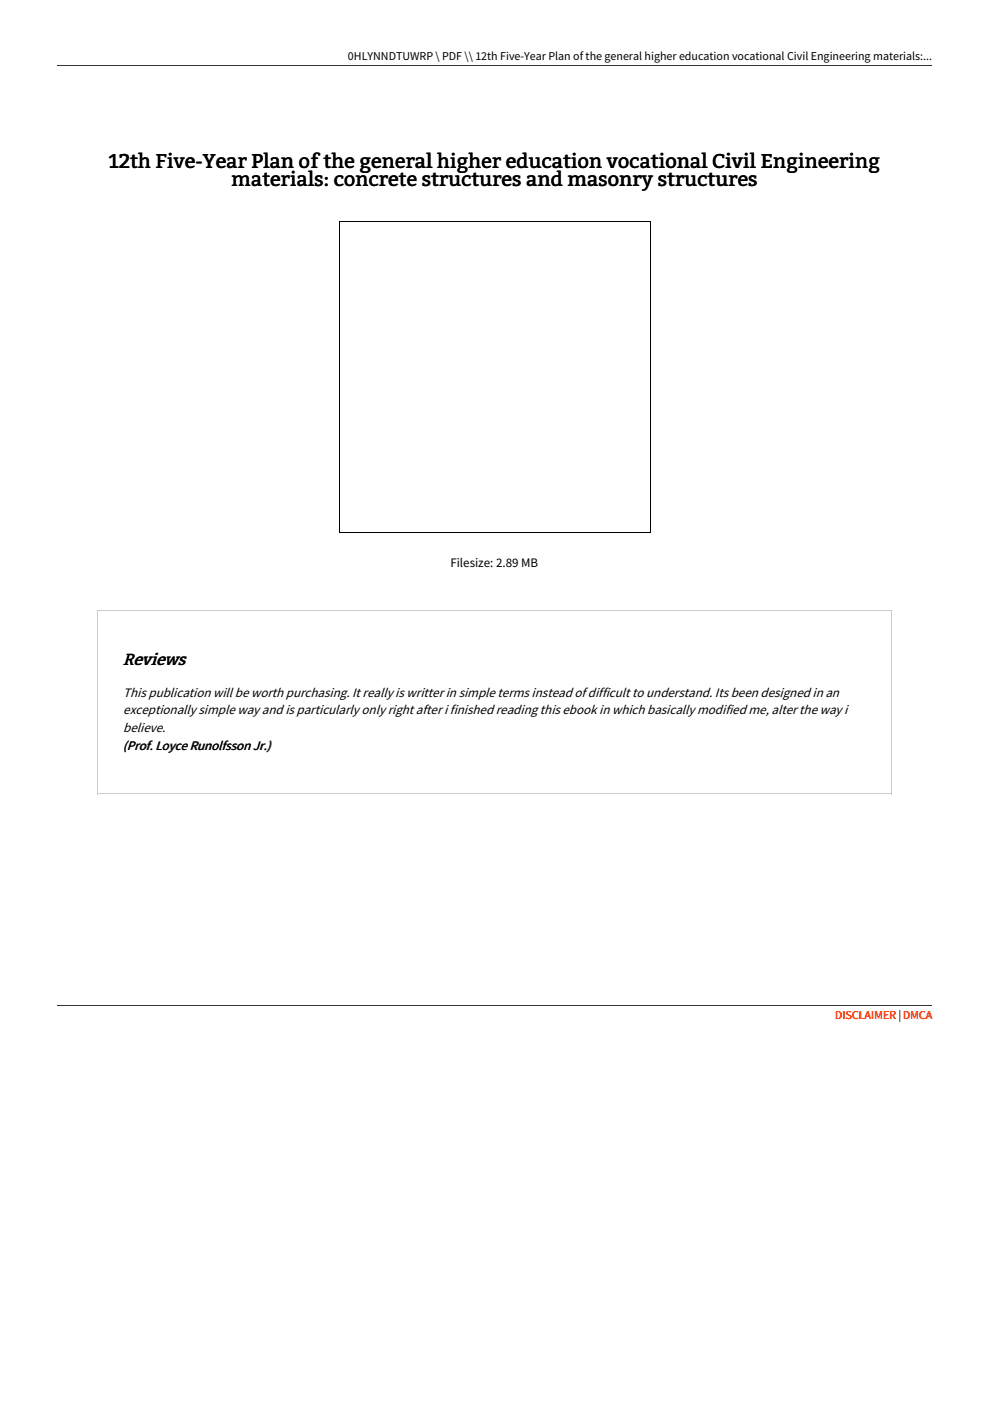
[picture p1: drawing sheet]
<svg xmlns="http://www.w3.org/2000/svg" width="210mm" height="297mm" viewBox="0 0 210 297" stroke-linecap="round" stroke-linejoin="round" font-family="sans-serif">
<defs><g id="words">
<g font-size="4.2">
<text x="23" y="35.7">12th Five-Year Plan of the general higher education vocational Civil Engineering</text>
<text x="49" y="39.5">materials: concrete structures and masonry structures</text>
</g>
<text font-size="3.5" x="26" y="140.9">Reviews</text>
<g font-size="2.9">
<text x="26.1" y="147.7">This publication will be worth purchasing. It really is writter in simple terms instead of difficult to understand. Its been designed in an</text>
<text x="26.1" y="151.5">exceptionally simple way and is particularly only right after i finished reading this ebook in which basically modified me, alter the way i</text>
<text x="26.1" y="155.3">believe.</text>
<text x="26" y="159.1">(Prof. Loyce Runolfsson Jr.)</text>
</g>
<text font-size="2.8" x="95.5" y="120.2">Filesize: 2.89 MB</text>
<text font-size="2.5" x="73.8" y="12.8">0HLYNNDTUWRP \ PDF \\ 12th Five-Year Plan of the general higher education vocational Civil Engineering materials:...</text>
<text font-size="2.5" fill="#f30" x="177" y="216.1">DISCLAIMER |DMCA</text>
</g></defs>
<path d="M12.2 14h185.4M12.2 213.2h185.4" fill="none" stroke="#333" stroke-width=".21"/>
<path d="M20.6 129.4h168.6M20.7 129.3v39.1M189.1 129.3v39.1M20.6 168.3h168.6" fill="none" stroke="#ccc" stroke-width=".21"/>
<path d="M71.9 47h66M72 46.9v66.1M137.8 46.9v66.1M71.9 112.8h66" fill="none" stroke="#000" stroke-width=".21"/>
<use href="#words"/>
</svg>
